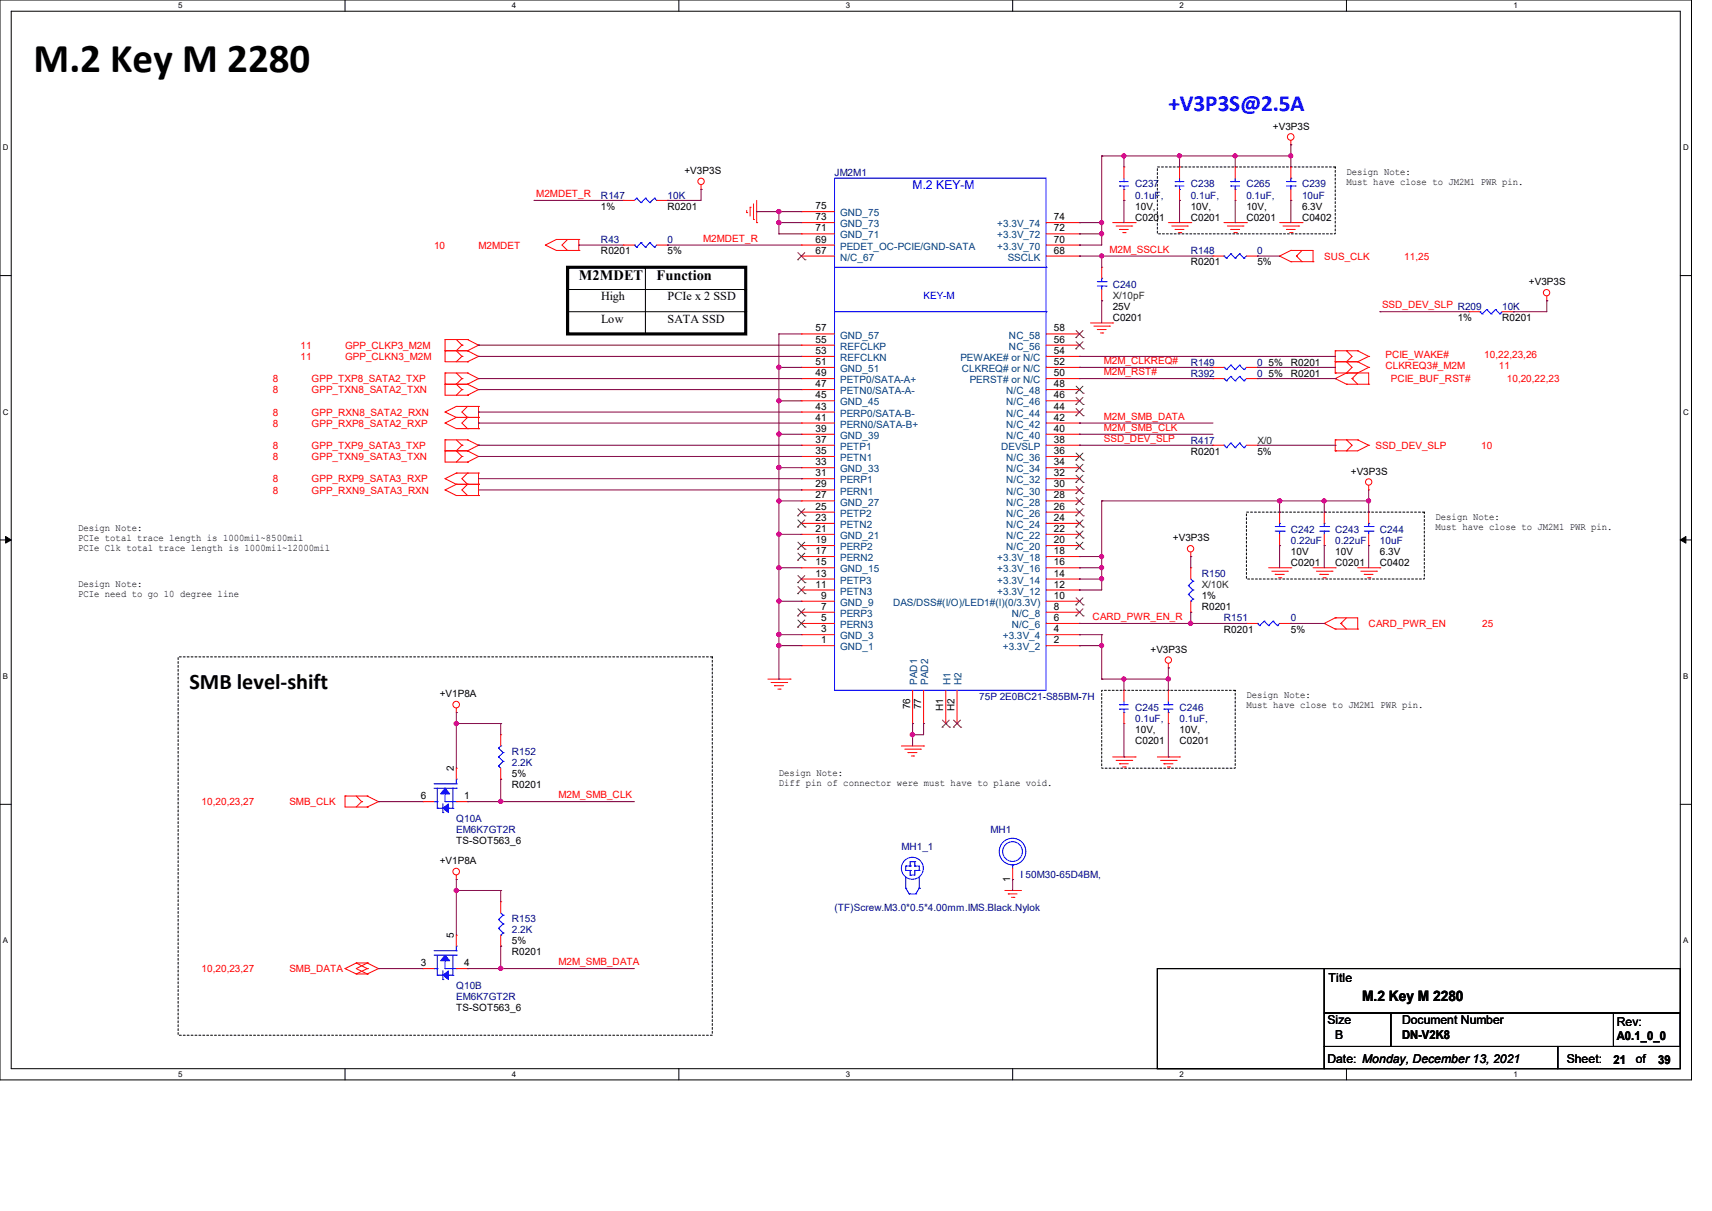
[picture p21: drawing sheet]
<svg xmlns="http://www.w3.org/2000/svg" width="297mm" height="210mm" viewBox="0 0 297 210" stroke-linecap="round" stroke-linejoin="round" font-family="sans-serif">
<defs><g id="words">
<text font-size="7.1" x="5.8" y="12.6">M.2 Key M 2280</text>
<text font-size="4" fill="#00f" x="202.7" y="19.3">+V3P3S@2.5A</text>
<text font-size="3.9" x="32.9" y="119.5">SMB level-shift</text>
<g font-size="2.5">
<text x="100.4" y="48.6">M2MDET</text>
<text x="113.9" y="48.6">Function</text>
<text x="236.3" y="173.6">M.2 Key M 2280</text>
</g>
<text font-size="2.1" fill="#00f" x="158.3" y="32.9">M.2 KEY-M</text>
<g font-size="2.1">
<text x="104.3" y="52.1">High</text>
<text x="115.8" y="52.1">PCIe x 2 SSD</text>
<text x="104.3" y="56">Low</text>
<text x="115.8" y="56">SATA SSD</text>
<text x="230.5" y="170.3">Title</text>
<text x="230.3" y="177.6">Size</text>
<text x="243.2" y="177.6">Document Number</text>
<text x="280.5" y="178">Rev:</text>
<text x="230.3" y="184.4">Date: Monday, December 13, 2021</text>
<text x="231.6" y="180.1">B</text>
<text x="243.2" y="180.2">DN-V2K8</text>
<text x="271.8" y="184.4">Sheet:</text>
<text x="279.9" y="184.4">21</text>
<text x="280.5" y="180.4">A0.1_0_0</text>
<text x="283.8" y="184.4">of</text>
<text x="287.7" y="184.4">39</text>
</g>
<g font-size="1.7">
<text x="220.8" y="22.5">+V3P3S</text>
<text x="118.7" y="30.2">+V3P3S</text>
<text x="233.6" y="30.4">Design Note:</text>
<text x="233.6" y="32.1">Must have close to JM2M1 PWR pin.</text>
<text x="104.3" y="36.4">1%</text>
<text x="115.8" y="36.4">R0201</text>
<text x="141.5" y="40.1">71</text>
<text x="141.5" y="38.2">73</text>
<text x="141.5" y="36.3">75</text>
<text x="182.8" y="40.1">72</text>
<text x="182.8" y="38.2">74</text>
<text x="196.9" y="36.4">10V,</text>
<text x="196.9" y="38.3">C0201</text>
<text x="206.6" y="36.4">10V,</text>
<text x="206.6" y="38.3">C0201</text>
<text x="216.2" y="36.4">10V,</text>
<text x="216.2" y="38.3">C0201</text>
<text x="225.9" y="38.3">C0402</text>
<text x="225.9" y="36.4">6.3V</text>
<text x="104.3" y="44.1">R0201</text>
<text x="115.8" y="44.1">5%</text>
<text x="141.5" y="44">67</text>
<text x="141.5" y="42.1">69</text>
<text x="182.8" y="44">68</text>
<text x="182.8" y="42.1">70</text>
<text x="206.6" y="46">R0201</text>
<text x="218.1" y="46">5%</text>
<text x="193" y="53.8">25V</text>
<text x="265.3" y="49.5">+V3P3S</text>
<text x="141.5" y="59.4">55</text>
<text x="141.5" y="57.5">57</text>
<text x="182.8" y="59.4">56</text>
<text x="182.8" y="57.5">58</text>
<text x="193" y="55.7">C0201</text>
<text x="252.9" y="55.7">1%</text>
<text x="260.6" y="55.7">R0201</text>
<text x="141.5" y="65.2">49</text>
<text x="141.5" y="63.3">51</text>
<text x="141.5" y="61.4">53</text>
<text x="182.8" y="65.2">50</text>
<text x="182.8" y="63.3">52</text>
<text x="182.8" y="61.4">54</text>
<text x="220.1" y="65.3">5%</text>
<text x="220.1" y="63.4">5%</text>
<text x="223.9" y="65.3">R0201</text>
<text x="223.9" y="63.4">R0201</text>
<text x="141.5" y="71">43</text>
<text x="141.5" y="69.1">45</text>
<text x="141.5" y="67.1">47</text>
<text x="182.8" y="71">44</text>
<text x="182.8" y="69.1">46</text>
<text x="182.8" y="67.1">48</text>
<text x="141.5" y="76.8">37</text>
<text x="141.5" y="74.9">39</text>
<text x="141.5" y="72.9">41</text>
<text x="182.8" y="76.8">38</text>
<text x="182.8" y="74.9">40</text>
<text x="182.8" y="72.9">42</text>
<text x="141.5" y="82.6">31</text>
<text x="141.5" y="80.7">33</text>
<text x="141.5" y="78.7">35</text>
<text x="182.8" y="82.6">32</text>
<text x="182.8" y="80.7">34</text>
<text x="182.8" y="78.7">36</text>
<text x="206.6" y="78.8">R0201</text>
<text x="218.1" y="78.8">5%</text>
<text x="234.4" y="82.3">+V3P3S</text>
<text x="141.5" y="88.4">25</text>
<text x="141.5" y="86.4">27</text>
<text x="141.5" y="84.5">29</text>
<text x="182.8" y="88.4">26</text>
<text x="182.8" y="86.4">28</text>
<text x="182.8" y="84.5">30</text>
<text x="13.5" y="92.2">Design Note:</text>
<text x="13.5" y="93.9">PCIe total trace length is 1000mil~8500mil</text>
<text x="13.5" y="95.6">PCIe Clk total trace length is 1000mil~12000mil</text>
<text x="141.5" y="92.2">21</text>
<text x="141.5" y="90.3">23</text>
<text x="141.5" y="94.2">19</text>
<text x="182.8" y="94.2">20</text>
<text x="182.8" y="92.2">22</text>
<text x="182.8" y="90.3">24</text>
<text x="203.5" y="93.9">+V3P3S</text>
<text x="249.1" y="90.2">Design Note:</text>
<text x="249.1" y="91.9">Must have close to JM2M1 PWR pin.</text>
<text x="13.5" y="101.8">Design Note:</text>
<text x="141.5" y="101.9">11</text>
<text x="141.5" y="96.1">17</text>
<text x="141.5" y="100">13</text>
<text x="141.5" y="98">15</text>
<text x="182.8" y="101.9">12</text>
<text x="182.8" y="100">14</text>
<text x="182.8" y="98">16</text>
<text x="182.8" y="96.1">18</text>
<text x="223.9" y="98.1">C0201</text>
<text x="223.9" y="96.2">10V</text>
<text x="231.6" y="98.1">C0201</text>
<text x="231.6" y="96.2">10V</text>
<text x="239.4" y="98.1">C0402</text>
<text x="239.4" y="96.2">6.3V</text>
<text x="13.5" y="103.5">PCIe need to go 10 degree line</text>
<text x="142.4" y="107.7">5</text>
<text x="142.4" y="105.7">7</text>
<text x="142.4" y="103.8">9</text>
<text x="182.8" y="107.7">6</text>
<text x="182.8" y="105.7">8</text>
<text x="182.8" y="103.8">10</text>
<text x="208.5" y="105.9">R0201</text>
<text x="208.5" y="103.9">1%</text>
<text x="142.4" y="111.5">1</text>
<text x="142.4" y="109.6">3</text>
<text x="182.8" y="111.5">2</text>
<text x="182.8" y="109.6">4</text>
<text x="199.6" y="113.2">+V3P3S</text>
<text x="212.3" y="109.7">R0201</text>
<text x="223.9" y="109.7">5%</text>
<text x="76.3" y="120.9">+V1P8A</text>
<text x="157.9" y="123" transform="rotate(-90 157.9 123)">76</text>
<text x="159.8" y="123" transform="rotate(-90 159.8 123)">77</text>
<text x="163.7" y="123.3" transform="rotate(-90 163.7 123.3)">H1</text>
<text x="165.6" y="123.3" transform="rotate(-90 165.6 123.3)">H2</text>
<text x="216.2" y="121.1">Design Note:</text>
<text x="216.2" y="122.8">Must have close to JM2M1 PWR pin.</text>
<text x="196.9" y="127.1">10V,</text>
<text x="196.9" y="129">C0201</text>
<text x="204.6" y="127.1">10V,</text>
<text x="204.6" y="129">C0201</text>
<text x="78.7" y="133.8" transform="rotate(-90 78.7 133.8)">2</text>
<text x="88.8" y="136.7">R0201</text>
<text x="88.8" y="134.8">5%</text>
<text x="135.1" y="134.6">Design Note:</text>
<text x="135.1" y="136.4">Diff pin of connector were must have to plane void.</text>
<text x="73" y="138.6">6</text>
<text x="80.5" y="138.6">1</text>
<text x="76.3" y="149.9">+V1P8A</text>
<text x="79.2" y="146.4">TS-SOT563_6</text>
<text x="175.3" y="152.9" transform="rotate(-90 175.3 152.9)">1</text>
<text x="73" y="167.6">3</text>
<text x="78.7" y="162.7" transform="rotate(-90 78.7 162.7)">5</text>
<text x="80.5" y="167.6">4</text>
<text x="88.8" y="165.7">R0201</text>
<text x="88.8" y="163.8">5%</text>
<text x="79.2" y="175.3">TS-SOT563_6</text>
</g>
<g font-size="1.7" fill="#f00">
<text x="93" y="34.2">M2MDET_R</text>
<text x="122" y="41.9">M2MDET_R</text>
<text x="75.3" y="43.1">10</text>
<text x="83" y="43.1">M2MDET</text>
<text x="192.5" y="43.8">M2M_SSCLK</text>
<text x="229.7" y="45">SUS_CLK</text>
<text x="243.6" y="45">11,25</text>
<text x="239.8" y="53.5">SSD_DEV_SLP R209</text>
<text x="52.2" y="60.5">11</text>
<text x="52.2" y="62.4">11</text>
<text x="59.9" y="60.5">GPP_CLKP3_M2M</text>
<text x="59.9" y="62.4">GPP_CLKN3_M2M</text>
<text x="191.5" y="63.1">M2M_CLKREQ#</text>
<text x="191.5" y="65.1">M2M_RST#</text>
<text x="240.4" y="64">CLKREQ3#_M2M</text>
<text x="240.4" y="62.1">PCIE_WAKE#</text>
<text x="257.5" y="62.1">10,22,23,26</text>
<text x="260" y="64">11</text>
<text x="47.3" y="68.2">8</text>
<text x="47.3" y="66.3">8</text>
<text x="54.1" y="68.2">GPP_TXN8_SATA2_TXN</text>
<text x="54.1" y="66.3">GPP_TXP8_SATA2_TXP</text>
<text x="241.3" y="66.3">PCIE_BUF_RST#</text>
<text x="261.4" y="66.3">10,20,22,23</text>
<text x="47.3" y="72.1">8</text>
<text x="47.3" y="74">8</text>
<text x="47.3" y="77.9">8</text>
<text x="54.1" y="72.1">GPP_RXN8_SATA2_RXN</text>
<text x="54.1" y="74">GPP_RXP8_SATA2_RXP</text>
<text x="54.1" y="77.9">GPP_TXP9_SATA3_TXP</text>
<text x="191.5" y="74.7">M2M_SMB_CLK</text>
<text x="191.5" y="72.8">M2M_SMB_DATA</text>
<text x="191.5" y="76.6">SSD_DEV_SLP</text>
<text x="238.6" y="77.9">SSD_DEV_SLP</text>
<text x="257" y="77.9">10</text>
<text x="47.3" y="79.8">8</text>
<text x="47.3" y="83.6">8</text>
<text x="54.1" y="79.8">GPP_TXN9_SATA3_TXN</text>
<text x="54.1" y="83.6">GPP_RXP9_SATA3_RXP</text>
<text x="47.3" y="85.6">8</text>
<text x="54.1" y="85.6">GPP_RXN9_SATA3_RXN</text>
<text x="189.6" y="107.5">CARD_PWR_EN_R</text>
<text x="237.4" y="108.8">CARD_PWR_EN</text>
<text x="257.1" y="108.8">25</text>
<text x="35" y="139.7">10,20,23,27</text>
<text x="50.2" y="139.7">SMB_CLK</text>
<text x="96.9" y="138.4">M2M_SMB_CLK</text>
<text x="96.9" y="167.4">M2M_SMB_DATA</text>
<text x="35" y="168.6">10,20,23,27</text>
<text x="50.2" y="168.6">SMB_DATA</text>
</g>
<g font-size="1.7" fill="#000080">
<text x="104.3" y="34.5">R147</text>
<text x="115.8" y="34.5">10K</text>
<text x="144.8" y="30.6">JM2M1</text>
<text x="196.9" y="32.5">C237</text>
<text x="196.9" y="34.5">0.1uF,</text>
<text x="206.6" y="32.5">C238</text>
<text x="206.6" y="34.5">0.1uF,</text>
<text x="216.2" y="32.5">C265</text>
<text x="216.2" y="34.5">0.1uF,</text>
<text x="225.9" y="32.5">C239</text>
<text x="225.9" y="34.5">10uF</text>
<text x="104.3" y="42.2">R43</text>
<text x="115.8" y="42.2">0</text>
<text x="206.6" y="44.1">R148</text>
<text x="218.1" y="44.1">0</text>
<text x="193" y="49.9">C240</text>
<text x="260.6" y="53.8">10K</text>
<text x="206.6" y="65.3">R392</text>
<text x="206.6" y="63.4">R149</text>
<text x="218.1" y="65.3">0</text>
<text x="218.1" y="63.4">0</text>
<text x="206.6" y="76.9">R417</text>
<text x="223.9" y="92.4">C242</text>
<text x="223.9" y="94.3">0.22uF</text>
<text x="231.6" y="92.4">C243</text>
<text x="231.6" y="94.3">0.22uF</text>
<text x="239.4" y="92.4">C244</text>
<text x="239.4" y="94.3">10uF</text>
<text x="208.5" y="100.1">R150</text>
<text x="212.3" y="107.8">R151</text>
<text x="223.9" y="107.8">0</text>
<text x="169.9" y="121.3">75P 2E0BC21-S85BM-7H</text>
<text x="196.9" y="123.2">C245</text>
<text x="196.9" y="125.2">0.1uF,</text>
<text x="204.6" y="123.2">C246</text>
<text x="204.6" y="125.2">0.1uF,</text>
<text x="88.8" y="131">R152</text>
<text x="88.8" y="132.9">2.2K</text>
<text x="79.2" y="142.5">Q10A</text>
<text x="79.2" y="144.5">EM6K7GT2R</text>
<text x="156.4" y="147.4">MH1_1</text>
<text x="171.8" y="144.5">MH1</text>
<text x="177" y="152.2">I 50M30-65D4BM,</text>
<text x="88.8" y="159.9">R153</text>
<text x="88.8" y="161.8">2.2K</text>
<text x="144.8" y="158">(TF)Screw.M3.0*0.5*4.00mm.IMS.Black.Nylok</text>
<text x="79.2" y="171.5">Q10B</text>
<text x="79.2" y="173.4">EM6K7GT2R</text>
</g>
<g font-size="1.7" fill="#004080">
<text x="145.7" y="41.4">GND_71</text>
<text x="145.7" y="39.4">GND_73</text>
<text x="145.7" y="37.5">GND_75</text>
<text x="173" y="41.4">+3.3V_72</text>
<text x="173" y="39.4">+3.3V_74</text>
<text x="145.7" y="45.2">N/C_67</text>
<text x="145.7" y="43.3">PEDET_OC-PCIE/GND-SATA</text>
<text x="173" y="43.3">+3.3V_70</text>
<text x="174.8" y="45.2">SSCLK</text>
<text x="145.7" y="58.7">GND_57</text>
<text x="175" y="58.7">NC_58</text>
<text x="145.7" y="64.5">GND_51</text>
<text x="145.7" y="62.6">REFCLKN</text>
<text x="145.7" y="60.7">REFCLKP</text>
<text x="166.6" y="62.6">PEWAKE# or N/C</text>
<text x="166.9" y="64.5">CLKREQ# or N/C</text>
<text x="175" y="60.7">NC_56</text>
<text x="145.7" y="70.3">GND_45</text>
<text x="145.7" y="68.4">PETN0/SATA-A-</text>
<text x="145.7" y="66.5">PETP0/SATA-A+</text>
<text x="168.2" y="66.5">PERST# or N/C</text>
<text x="174.6" y="70.3">N/C_46</text>
<text x="174.6" y="68.4">N/C_48</text>
<text x="145.7" y="76.1">GND_39</text>
<text x="145.7" y="74.2">PERN0/SATA-B+</text>
<text x="145.7" y="72.3">PERP0/SATA-B-</text>
<text x="174.6" y="76.1">N/C_40</text>
<text x="174.6" y="74.2">N/C_42</text>
<text x="174.6" y="72.3">N/C_44</text>
<text x="145.7" y="83.8">PERP1</text>
<text x="145.7" y="81.9">GND_33</text>
<text x="145.7" y="80">PETN1</text>
<text x="145.7" y="78">PETP1</text>
<text x="173.7" y="78">DEVSLP</text>
<text x="174.6" y="83.8">N/C_32</text>
<text x="174.6" y="81.9">N/C_34</text>
<text x="174.6" y="80">N/C_36</text>
<text x="145.7" y="89.6">PETP2</text>
<text x="145.7" y="87.7">GND_27</text>
<text x="145.7" y="85.8">PERN1</text>
<text x="174.6" y="89.6">N/C_26</text>
<text x="174.6" y="87.7">N/C_28</text>
<text x="174.6" y="85.8">N/C_30</text>
<text x="145.7" y="93.5">GND_21</text>
<text x="145.7" y="91.6">PETN2</text>
<text x="145.7" y="95.4">PERP2</text>
<text x="174.6" y="95.4">N/C_20</text>
<text x="174.6" y="93.5">N/C_22</text>
<text x="174.6" y="91.6">N/C_24</text>
<text x="145.7" y="97.3">PERN2</text>
<text x="145.7" y="101.2">PETP3</text>
<text x="145.7" y="99.3">GND_15</text>
<text x="173" y="101.2">+3.3V_14</text>
<text x="173" y="99.3">+3.3V_16</text>
<text x="173" y="97.3">+3.3V_18</text>
<text x="145.7" y="107">PERP3</text>
<text x="145.7" y="105.1">GND_9</text>
<text x="145.7" y="103.1">PETN3</text>
<text x="154.9" y="105.1">DAS/DSS#(I/O)/LED1#(I)(0/3.3V)</text>
<text x="173" y="103.1">+3.3V_12</text>
<text x="175.6" y="107">N/C_8</text>
<text x="145.7" y="112.8">GND_1</text>
<text x="145.7" y="110.9">GND_3</text>
<text x="145.7" y="108.9">PERN3</text>
<text x="174" y="112.8">+3.3V_2</text>
<text x="174" y="110.9">+3.3V_4</text>
<text x="175.6" y="108.9">N/C_6</text>
<text x="159.1" y="118.7" transform="rotate(-90 159.1 118.7)">PAD1</text>
<text x="161" y="118.7" transform="rotate(-90 161 118.7)">PAD2</text>
<text x="164.9" y="118.7" transform="rotate(-90 164.9 118.7)">H1</text>
<text x="166.8" y="118.7" transform="rotate(-90 166.8 118.7)">H2</text>
</g>
<text font-size="1.7" fill="#00f" x="160.2" y="51.8">KEY-M</text>
<g font-size="1.7" fill="#008000">
<text x="193" y="51.8">X/10pF</text>
<text x="218.1" y="76.9">X/0</text>
<text x="208.5" y="102">X/10K</text>
</g>
<g font-size="1.4">
<text x="30.9" y="1.4">5</text>
<text x="88.8" y="1.4">4</text>
<text x="146.7" y="1.4">3</text>
<text x="204.6" y="1.4">2</text>
<text x="262.6" y="1.4">1</text>
<text x=".5" y="26.1">D</text>
<text x="292" y="26.1">D</text>
<text x=".5" y="71.9">C</text>
<text x="292" y="71.9">C</text>
<text x=".5" y="117.8">B</text>
<text x="292" y="117.8">B</text>
<text x=".5" y="163.6">A</text>
<text x="292" y="163.6">A</text>
<text x="30.9" y="186.8">5</text>
<text x="88.8" y="186.8">4</text>
<text x="146.7" y="186.8">3</text>
<text x="204.6" y="186.8">2</text>
<text x="262.6" y="186.8">1</text>
</g>
</g></defs>
<path d="M0 0h293.5v187.3h-293.5zM1.9 1.9h289.6v183.4h-289.6z" fill="none" stroke="#000" stroke-width=".17"/>
<g fill="#fff">
<path d="M30.9 .2h.8v1.5h-.8z"/>
<path d="M30.9 185.5h.8v1.6h-.8z"/>
</g>
<path d="M59.9 0v1.9M59.9 185.3v2" fill="none" stroke="#000" stroke-width=".17"/>
<g fill="#fff">
<path d="M88.8 .2h.8v1.5h-.8z"/>
<path d="M88.8 185.5h.8v1.6h-.8z"/>
</g>
<path d="M117.8 0v1.9M117.8 185.3v2" fill="none" stroke="#000" stroke-width=".17"/>
<g fill="#fff">
<path d="M146.7 .2h.8v1.5h-.8z"/>
<path d="M146.7 185.5h.8v1.6h-.8z"/>
</g>
<path d="M175.7 0v1.9M175.7 185.3v2" fill="none" stroke="#000" stroke-width=".17"/>
<g fill="#fff">
<path d="M204.6 .2h.8v1.5h-.8z"/>
<path d="M204.6 185.5h.8v1.6h-.8z"/>
</g>
<path d="M233.6 0v1.9M233.6 185.3v2" fill="none" stroke="#000" stroke-width=".17"/>
<g fill="#fff">
<path d="M262.6 .2h.7v1.5h-.7z"/>
<path d="M262.6 185.5h.7v1.6h-.7z"/>
<path d="M.5 24.8h1v1.6h-1z"/>
<path d="M292 24.8h1v1.6h-1z"/>
<path d="M.5 70.7h1v1.5h-1z"/>
<path d="M292 70.7h1v1.5h-1z"/>
</g>
<path d="M0 47.8h1.9M291.5 47.8h2" fill="none" stroke="#000" stroke-width=".17"/>
<g fill="#fff">
<path d="M.5 116.5h.9v1.6h-.9z"/>
<path d="M292 116.5h.9v1.6h-.9z"/>
</g>
<path d="M0 93.6h1.9M291.5 93.6h2" fill="none" stroke="#000" stroke-width=".17"/>
<path d="M1 93l.9 .6-.9 .6zM291.5 93.6l1-.6v1.2z" fill="#000" stroke="#000" stroke-width=".17"/>
<g fill="#fff">
<path d="M.5 162.4h.9v1.5h-.9z"/>
<path d="M292 162.4h.9v1.5h-.9z"/>
</g>
<g fill="none" stroke="#000" stroke-width=".17">
<path d="M98.5 50.2h30.9M98.5 54.1h30.9M112 57.9h.1M112 46.4v11.5M129.4 50.2h.1M129.4 54.1h.1M0 139.5h1.9M291.5 139.5h2M200.8 168h28.9v17.3h-28.9zM229.7 175.7h11.6v5.8h-11.6zM229.7 168h61.8v7.7h-61.8zM241.3 175.7h50.2v5.8h-50.2z"/>
<path d="M279.9 175.7h11.6v5.8h-11.6zM229.7 181.5h40.6v3.8h-40.6zM270.3 181.5h21.2v3.8h-21.2z"/>
</g>
<path d="M98.5 46.4h30.9v11.5h-30.9z" fill="none" stroke="#000" stroke-width=".55"/>
<path d="M200.8 29h30.8v11.6h-30.8zM216.2 88.8h30.9v11.6h-30.9zM30.9 113.9h92.7v65.6h-92.7zM191.1 119.7h23.2v13.5h-23.2z" fill="none" stroke="#000" stroke-width=".17" stroke-dasharray=".3"/>
<g fill="none" stroke="#f00" stroke-width=".17">
<path d="M108.1 34.8h.1M108.1 34.8h2M113.9 34.8h1.9M115.8 34.8h.1M121.6 32.9h.1M121.6 32v.9M129.5 36.9h.1M129.5 36.5v.4M130.1 35.9h.1M130.1 35.9v1.6M130.7 38.1h.1M130.7 35.3v2.8"/>
<path d="M131.3 38.6h.1M131.3 34.8v3.8M139 38.6h.1M139 36.7h.1M139 38.6h5.8M139 36.7h5.8M181.5 38.6h5.8M187.3 38.6h.1M193 38.6h3.9M193.6 39.2h2.7M194.2 39.8h.1M194.2 39.8h1.5"/>
<path d="M195 29h.1M195 34.8h.1M195 29v1.9M195 32.9v1.9M196.3 39.2h.1M196.9 38.6h.1M202.7 38.6h3.9M203.3 39.2h2.7M203.9 39.8h.1M203.9 39.8h1.5M204.6 29h.1M204.6 34.8h.1"/>
<path d="M204.6 29v1.9M204.6 32.9v1.9M206 39.2h.1M206.6 38.6h.1M212.3 38.6h3.9M212.9 39.2h2.7M213.5 39.8h.1M213.5 39.8h1.6M214.3 29h.1M214.3 34.8h.1M214.3 29v1.9M214.3 32.9v1.9"/>
<path d="M215.6 39.2h.1M216.2 38.6h.1M222 38.6h3.9M222.6 39.2h2.7M223.2 39.8h.1M223.2 39.8h1.5M223.9 25.1h.1M223.9 34.8h.1M223.9 29h.1M223.9 24.3v.8M223.9 29v1.9M223.9 32.9v1.9"/>
<path d="M225.3 39.2h.1M225.9 38.6h.1M77.2 58.9h.1M77.2 58.9v3.8h3.9M77.2 58.9h3.9M79.2 58.9l.9 1M80.1 59.9h.1M80.1 59.9l-.9 .9 .9 1M81.1 58.9h.1M81.1 58.9l1.9 1M83 59.9h.1M83 59.9l-1.9 .9"/>
<path d="M94.6 42.5h.1M94.6 42.5l1.9 .9h3.9M96.5 41.5h.1M96.5 41.5l-1.9 1M96.5 41.5h3.9M98.5 43.4h.1M98.5 41.5h.1M98.5 41.5l-1 1 1 .9M100.4 43.4h.1M100.4 41.5h.1M100.4 41.5v1.9M108.1 42.5h.1"/>
<path d="M108.1 42.5h2M113.9 42.5h1.9M115.8 42.5h.1M139 59.9h.1M139 57.9h.1M139 44.4h.1M139 42.5h.1M139 40.6h.1M139 59.9h5.8M139 57.9h5.8M139 44.4h5.8M139 42.5h5.8"/>
<path d="M139 40.6h5.8M181.5 59.9h5.8M181.5 57.9h5.8M181.5 44.4h5.8M181.5 42.5h5.8M181.5 40.6h5.8M187.3 59.9h.1M187.3 57.9h.1M187.3 44.4h.1M187.3 42.5h.1M187.3 40.6h.1M189.2 56h3.8"/>
<path d="M189.8 56.6h2.7M190.4 57.1h.1M190.4 57.1h1.5M190.9 57.7h.4M191.1 52.2h.1M191.1 46.4h.1M191.1 46.4v1.9M191.1 50.2v2M191.3 57.7h.1M192.5 56.6h.1M193 56h.1M194.8 40.3h.4"/>
<path d="M195.2 40.3h.1M204.4 40.3h.5M204.9 40.3h.1M210.4 44.4h.1M210.4 44.4h1.9M214.1 40.3h.4M214.5 40.3h.1M216.2 44.4h1.9M218.1 44.4h.1M222 44.4h.1M222 44.4l1.9 1M223.7 40.3h.5"/>
<path d="M223.9 43.4h.1M223.9 45.4h.1M223.9 43.4h3.9v2M223.9 45.4h3.9M223.9 43.4l-1.9 1M224.2 40.3h.1M224.9 44.4h.1M224.9 44.4l1 1M225.9 43.4l-1 1M227.8 45.4h.1M254.8 54.1h.1M254.8 54.1h2"/>
<path d="M260.6 54.1h2M262.6 54.1h.1M268.4 52.2h.1M268.4 51.4v.8M77.2 60.8h.1M77.2 66.6h.1M77.2 64.7h.1M77.2 71.5h.1M77.2 73.4h.1M77.2 76.3h.1M77.2 78.2h.1M77.2 64.7h3.9"/>
<path d="M77.2 60.8h3.9M77.2 64.7v3.8h3.9M77.2 76.3v3.8h3.9M77.2 66.6h3.9M77.2 71.5l2 .9M77.2 73.4l2 .9h3.8M77.2 78.2h3.9M77.2 76.3h3.9M79.2 70.5h.1M79.2 72.4h.1M79.2 64.7l.9 1M79.2 72.4h3.8"/>
<path d="M79.2 70.5l-2 1M79.2 70.5h3.8M79.2 72.4l-2 1M79.2 76.3l.9 .9M80.1 61.8h.1M80.1 67.6h.1M80.1 65.7h.1M80.1 77.2h.1M80.1 79.2h.1M80.1 61.8l-.9 .9M80.1 65.7l-.9 .9 .9 1M80.1 67.6l-.9 .9"/>
<path d="M80.1 77.2l-.9 1 .9 1M80.1 79.2l-.9 .9M81.1 60.8h.1M81.1 62.7h.1M81.1 68.5h.1M81.1 66.6h.1M81.1 64.7h.1M81.1 72.4h.1M81.1 70.5h.1M81.1 74.3h.1M81.1 78.2h.1M81.1 76.3h.1"/>
<path d="M81.1 60.8l1.9 1M81.1 66.6l1.9 1M81.1 64.7l1.9 1M81.1 70.5l-1 1 1 .9M81.1 72.4l-1 1 1 .9M81.1 76.3l1.9 .9M81.1 78.2l1.9 1M83 61.8h.1M83 67.6h.1M83 65.7h.1M83 72.4h.1M83 70.5h.1"/>
<path d="M83 74.3h.1M83 77.2h.1M83 79.2h.1M83 61.8l-1.9 .9M83 67.6l-1.9 .9M83 65.7l-1.9 .9M83 70.5v3.8M83 77.2l-1.9 1M83 79.2l-1.9 .9M139 79.2h.1M139 77.2h.1M139 75.3h.1"/>
<path d="M139 73.4h.1M139 71.5h.1M139 69.5h.1M139 67.6h.1M139 65.7h.1M139 63.7h.1M139 61.8h.1M139 79.2h5.8M139 77.2h5.8M139 75.3h5.8M139 73.4h5.8M139 71.5h5.8"/>
<path d="M139 69.5h5.8M139 67.6h5.8M139 65.7h5.8M139 63.7h5.8M139 61.8h5.8M181.5 79.2h5.8M181.5 77.2h5.8M181.5 75.3h5.8M181.5 73.4h5.8M181.5 71.5h5.8M181.5 69.5h5.8M181.5 67.6h5.8"/>
<path d="M181.5 65.7h5.8M181.5 63.7h5.8M181.5 61.8h5.8M187.3 79.2h.1M187.3 77.2h.1M187.3 75.3h.1M187.3 73.4h.1M187.3 71.5h.1M187.3 69.5h.1M187.3 67.6h.1M187.3 65.7h.1M187.3 63.7h.1"/>
<path d="M187.3 61.8h.1M210.4 77.2h.1M210.4 65.7h.1M210.4 63.7h.1M210.4 77.2h1.9M210.4 65.7h1.9M210.4 63.7h1.9M216.2 77.2h1.9M216.2 65.7h1.9M216.2 63.7h1.9M218.1 77.2h.1M218.1 65.7h.1"/>
<path d="M218.1 63.7h.1M231.6 64.7h.1M231.6 62.7h.1M231.6 65.7h.1M231.6 60.8h.1M231.6 78.2h.1M231.6 76.3h.1M231.6 64.7h5.8v1.9M231.6 62.7h3.9M231.6 60.8v3.9M231.6 76.3v1.9M231.6 60.8h3.9"/>
<path d="M231.6 65.7l2 .9M231.6 76.3h3.9M233.6 64.7h.1M233.6 62.7h.1M233.6 66.6h.1M233.6 60.8h.1M233.6 78.2h.1M233.6 76.3h.1M233.6 62.7l1 1-1 1M233.6 66.6h3.8M233.6 64.7l-2 1M233.6 60.8l1 1-1 .9"/>
<path d="M233.6 76.3l1 .9-1 1M234.6 65.7h.1M234.6 65.7l.9 .9M235.5 62.7h.1M235.5 60.8h.1M235.5 76.3h.1M235.5 62.7l1.9 1M235.5 60.8l1.9 1M235.5 76.3l1.9 .9M237.4 63.7h.1M237.4 66.6h.1M237.4 61.8h.1"/>
<path d="M237.4 77.2h.1M237.4 63.7l-1.9 1-.9 1M237.4 61.8l-1.9 .9M237.4 77.2l-1.9 1h-3.9M77.2 85h.1M77.2 83h.1M77.2 85l2 .9h3.8M77.2 83l2 1M79.2 84h.1M79.2 82h.1M79.2 84l-2 1M79.2 84h3.8"/>
<path d="M79.2 82l-2 1M79.2 82h3.8M81.1 80.1h.1M81.1 85.9h.1M81.1 84h.1M81.1 82h.1M81.1 84l-1 1 1 .9M81.1 82l-1 1 1 1M83 85.9h.1M83 84h.1M83 82h.1M83 82v3.9"/>
<path d="M139 92.7h.1M139 90.8h.1M139 88.8h.1M139 86.9h.1M139 85h.1M139 83h.1M139 81.1h.1M139 96.5h.1M139 98.5h.1M139 94.6h.1M139 98.5h5.8M139 94.6h5.8"/>
<path d="M139 92.7h5.8M139 90.8h5.8M139 88.8h5.8M139 86.9h5.8M139 85h5.8M139 83h5.8M139 81.1h5.8M139 96.5h5.8M181.5 98.5h5.8M181.5 94.6h5.8M181.5 92.7h5.8M181.5 90.8h5.8"/>
<path d="M181.5 88.8h5.8M181.5 86.9h5.8M181.5 85h5.8M181.5 83h5.8M181.5 81.1h5.8M181.5 96.5h5.8M187.3 94.6h.1M187.3 92.7h.1M187.3 90.8h.1M187.3 88.8h.1M187.3 86.9h.1M187.3 85h.1"/>
<path d="M187.3 83h.1M187.3 81.1h.1M187.3 98.5h.1M187.3 96.5h.1M206.6 96.5h.1M206.6 98.5h.1M206.6 95.8v.7M206.6 98.5v1.9M220.1 98.5h3.8M220.6 99.1h2.8M221.2 99.6h.1M221.2 99.6h1.6"/>
<path d="M222 94.6h.1M222 88.8h.1M222 88.8v2M222 92.7v1.9M223.4 99.1h.1M223.9 98.5h.1M227.8 98.5h3.8M228.4 99.1h2.7M229 99.6h.1M229 99.6h1.5M229.7 94.6h.1M229.7 88.8h.1"/>
<path d="M229.7 88.8v2M229.7 92.7v1.9M231.1 99.1h.1M231.6 98.5h.1M235.5 98.5h3.9M236.1 99.1h2.7M236.7 99.6h.1M236.7 99.6h1.5M237.4 85h.1M237.4 94.6h.1M237.4 88.8h.1M237.4 84.2v.8"/>
<path d="M237.4 88.8v2M237.4 92.7v1.9M238.8 99.1h.1M239.4 98.5h.1M133.2 117.8h3.9M133.8 118.4h2.7M134.4 118.9h.1M134.4 118.9h1.5M135 119.5h.3M135.3 119.5h.1M136.5 118.4h.1M137.1 117.8h.1"/>
<path d="M139 112h.1M139 110.1h.1M139 108.1h.1M139 106.2h.1M139 104.3h.1M139 102.3h.1M139 100.4h.1M139 112h5.8M139 110.1h5.8M139 108.1h5.8M139 106.2h5.8M139 104.3h5.8"/>
<path d="M139 102.3h5.8M139 100.4h5.8M158.3 119.7v5.8M160.2 119.7v5.8M164.1 119.7v5.8M166 119.7v5.8M181.5 112h5.8M181.5 110.1h5.8M181.5 108.1h5.8M181.5 106.2h5.8M181.5 104.3h5.8M181.5 102.3h5.8"/>
<path d="M181.5 100.4h5.8M187.3 112h.1M187.3 110.1h.1M187.3 108.1h.1M187.3 106.2h.1M187.3 104.3h.1M187.3 102.3h.1M187.3 100.4h.1M195 119.7h.1M195 119.7v1.9M202.7 115.8h.1M202.7 119.7h.1"/>
<path d="M202.7 115.1v.7M202.7 119.7v1.9M206.6 106.2h.1M206.6 104.3v1.9M216.2 108.1h.1M216.2 108.1h1.9M221.8 100.2h.4M222 108.1h1.9M222.2 100.2h.1M223.9 108.1h.1M229.5 100.2h.4M229.7 108.1h.1"/>
<path d="M229.7 108.1l1.9 1M229.9 100.2h.1M231.6 107.1h.1M231.6 109.1h.1M231.6 107.1h3.9v2M231.6 109.1h3.9M231.6 107.1l-1.9 1M232.6 108.1h.1M232.6 108.1l1 1M233.6 107.1l-1 1M235.5 109.1h.1M237.3 100.2h.4"/>
<path d="M237.7 100.2h.1M59.9 138h.1M59.9 138v2h3.8M59.9 138h3.8M61.8 138l.9 1M62.7 139h.1M62.7 139l-.9 1M63.7 140h.1M63.7 138h.1M63.7 138l2 1M65.7 139h.1M65.7 139l-2 1"/>
<path d="M73.4 139h.1M73.4 139h1.9M79.2 123.6h.1M79.2 133.2h.1M79.2 122.8v.8M79.2 133.2v1.9M79.2 139h1.9M81.1 139h.1M86.9 135.1h.1M86.9 127.4h.1M86.9 127.4v2M86.9 133.2v1.9"/>
<path d="M156.4 129.4h3.8M157 129.9h2.7M157.5 130.5h.1M157.5 130.5h1.6M158.1 131.1h.4M158.3 125.5h.1M158.5 131.1h.1M159.7 129.9h.1M160.2 129.4h.1M160.2 125.5h.1M164.1 125.5h.1M166 125.5h.1"/>
<path d="M193 131.3h3.9M193.6 131.9h2.7M194.2 132.5h.1M194.2 132.5h1.5M194.8 133h.4M195 125.5h.1M195 123.6v1.9M195.2 133h.1M196.3 131.9h.1M196.9 131.3h.1M200.8 131.3h3.8M201.3 131.9h2.7"/>
<path d="M201.9 132.5h.1M201.9 132.5h1.6M202.5 133h.4M202.7 125.5h.1M202.7 123.6v1.9M202.9 133h.1M204 131.9h.1M204.6 131.3h.1M79.2 152.5h.1M79.2 151.8v.7M86.9 156.4h.1M86.9 156.4v1.9"/>
<path d="M174.3 154.4h2.7M174.9 155h.1M174.9 155h1.5M175.5 155.6h.4M175.7 152.5h.1M175.7 150.6v1.9M175.9 155.6h.1M177 154.4h.1M59.9 168h.1M59.9 168l1.9 .9M61.8 167h.1M61.8 168.9h.1"/>
<path d="M61.8 167h1.9M61.8 167l-1.9 1M61.8 168.9h1.9M61.8 167l1.9 1M63.7 168.9h.1M63.7 167h.1M63.7 168h.1M63.7 167l2 1M63.7 167l-1.9 1 1.9 .9M63.7 168l-1.9 .9M65.7 168h.1M65.7 168l-2 .9"/>
<path d="M73.4 168h.1M73.4 168h1.9M79.2 162.2h.1M79.2 162.2v1.9M79.2 168h1.9M81.1 168h.1M86.9 164.1h.1M86.9 162.2v1.9"/>
<circle cx="121.6" cy="31.5" r=".55"/>
<circle cx="223.9" cy="23.7" r=".57"/>
<circle cx="268.3" cy="50.8" r=".55"/>
<circle cx="206.5" cy="95.2" r=".55"/>
<circle cx="237.4" cy="83.6" r=".55"/>
<circle cx="202.7" cy="114.5" r=".55"/>
<circle cx="79.1" cy="122.2" r=".57"/>
<circle cx="79.1" cy="151.2" r=".57"/>
</g>
<g fill="none" stroke="#00f" stroke-width=".17">
<path d="M110.4 34.4h.1M110.4 34.4l-.3 .4M110.4 34.4l.8 .7M111.2 35.1h.1M112 34.4h.1M112 34.4l-.8 .7M112 34.4l.7 .7M112.7 35.1h.1M113.5 34.4h.1M113.5 34.4l-.8 .7M113.5 34.4l.4 .4M113.9 34.8h.1"/>
<path d="M144.8 30.9h36.7v88.8h-36.7zM194.2 32.3h.1M194.2 31.5h.1M194.2 31.5h1.5M194.2 32.3h1.5M195 32.9h.1M195 31.5h.1M195 30.9v.6M195 32.3v.6M203.9 32.3h.1M203.9 31.5h.1M203.9 31.5h1.5"/>
<path d="M203.9 32.3h1.5M204.6 32.9h.1M204.6 31.5h.1M204.6 30.9v.6M204.6 32.3v.6M213.5 32.3h.1M213.5 31.5h.1M213.5 31.5h1.6M213.5 32.3h1.6M214.3 32.9h.1M214.3 31.5h.1M214.3 30.9v.6"/>
<path d="M214.3 32.3v.6M223.2 31.5h1.5M223.2 32.3h1.5M223.9 30.9h.1M223.9 32.3h.1M223.9 30.9v.6M223.9 32.3v.6M224.7 31.5h.1M224.7 32.3h.1M110.1 42.5h.1M110.1 42.5l.3 .4M110.4 42.9h.1"/>
<path d="M111.2 42.1h.1M111.2 42.1l-.8 .8M111.2 42.1l.8 .8M112 42.9h.1M112.7 42.1h.1M112.7 42.1l.8 .8M112.7 42.1l-.7 .8M113.5 42.9h.1M113.9 42.5l-.4 .4M144.8 54.1h36.7M144.8 46.4h36.7M181.5 54.1h.1"/>
<path d="M181.5 46.4h.1M190.4 48.9h1.5M190.4 49.6h1.5M191.1 48.3h.1M191.1 49.6h.1M191.1 48.3v.6M191.1 49.6v.6M191.9 48.9h.1M191.9 49.6h.1M212.3 44.4h.1M212.3 44.4l.5 .4M212.8 44.8h.1"/>
<path d="M213.5 44h.1M213.5 44l-.7 .8M213.5 44l.8 .8M214.3 44.8h.1M215.1 44h.1M215.1 44l.7 .8M215.1 44l-.8 .8M215.8 44.8h.1M216.2 44.4l-.4 .4M256.8 54.1h.1M256.8 54.1l.3 .3M257.1 54.4h.1"/>
<path d="M257.9 53.7h.1M257.9 53.7l-.8 .7M257.9 53.7l.8 .7M258.7 54.4h.1M259.5 53.7h.1M259.5 53.7l.7 .7M259.5 53.7l-.8 .7M260.2 54.4h.1M260.6 54.1l-.4 .3M212.3 77.2h.1M212.3 65.7h.1M212.3 63.7h.1"/>
<path d="M212.3 77.2l.5 .4M212.3 65.7l.5 .3M212.3 63.7l.5 .4M212.8 77.6h.1M212.8 66h.1M212.8 64.1h.1M213.5 76.8h.1M213.5 65.3h.1M213.5 63.3h.1M213.5 76.8l-.7 .8M213.5 76.8l.8 .8M213.5 65.3l-.7 .7"/>
<path d="M213.5 65.3l.8 .7M213.5 63.3l-.7 .8M213.5 63.3l.8 .8M214.3 77.6h.1M214.3 66h.1M214.3 64.1h.1M215.1 76.8h.1M215.1 65.3h.1M215.1 63.3h.1M215.1 76.8l.7 .8M215.1 76.8l-.8 .8M215.1 65.3l.7 .7"/>
<path d="M215.1 65.3l-.8 .7M215.1 63.3l.7 .8M215.1 63.3l-.8 .8M215.8 77.6h.1M215.8 66h.1M215.8 64.1h.1M216.2 77.2l-.4 .4M216.2 65.7l-.4 .3M216.2 63.7l-.4 .4M221.2 91.3h1.6M221.2 92.1h1.6M222 90.8h.1"/>
<path d="M222 92.1h.1M222 90.8v.5M222 92.1v.6M222.8 91.3h.1M222.8 92.1h.1M229 91.3h1.5M229 92.1h1.5M229.7 90.8h.1M229.7 92.1h.1M229.7 90.8v.5M229.7 92.1v.6M230.5 91.3h.1"/>
<path d="M230.5 92.1h.1M236.7 91.3h1.5M236.7 92.1h1.5M237.4 90.8h.1M237.4 92.1h.1M237.4 90.8v.5M237.4 92.1v.6M238.2 91.3h.1M238.2 92.1h.1M206.2 101.6h.1M206.2 103.1h.1M206.2 103.1l.8 .8"/>
<path d="M206.2 101.6l.8 .7M206.6 104.3h.1M206.6 100.4l.4 .4M207 103.9h.1M207 100.8h.1M207 102.3h.1M207 103.9l-.4 .4M207 100.8l-.8 .8M207 102.3l-.8 .8M218.1 108.1h.1M218.1 108.1l.4 .4M218.5 108.5h.1"/>
<path d="M219.3 107.7h.1M219.3 107.7l-.8 .8M219.3 107.7l.8 .8M220.1 108.5h.1M220.9 107.7h.1M220.9 107.7l.7 .8M220.9 107.7l-.8 .8M221.6 108.5h.1M222 108.1l-.4 .4M75.3 139h.1M75.3 136.7h3.9M75.3 135.9h3.9"/>
<path d="M75.3 139h.6M75.9 139h.1M75.9 136.7v3.5M76.8 139.4v1.5M77.2 139h.1M77.2 137.7v1.3M77.2 139h2M78.6 139h.1M78.6 136.7v3.5M79.2 136.7h.1M79.2 135.9h.1M79.2 135.1h.1"/>
<path d="M79.2 139h.1M79.2 135.1v.8M86.5 129.8h.1M86.5 132.8h.1M86.5 131.3h.1M86.5 129.8l.8 .7M86.5 132.8l.4 .4M86.5 131.3l.8 .7M86.9 129.4h.1M86.9 129.4l-.4 .4M87.3 132h.1M87.3 130.5h.1"/>
<path d="M87.3 132l-.8 .8M87.3 130.5l-.8 .8M194.2 123h.1M194.2 122.2h.1M194.2 123h1.5M194.2 122.2h1.5M195 123.6h.1M195 122.2h.1M195 121.6v.6M195 123v.6M201.9 123h.1M201.9 122.2h.1"/>
<path d="M201.9 123h1.6M201.9 122.2h1.6M202.7 123.6h.1M202.7 122.2h.1M202.7 121.6v.6M202.7 123v.6M75.9 140.2h.1M75.9 140.2h.9M76.8 140.2h.1M76.8 140.9h.1M77.8 140.2h.1M77.8 140.2h.8"/>
<path d="M78.6 140.2h.1M86.5 159.5h.1M86.5 159.5l.8 .7M86.9 158.3l.4 .4M87.3 158.7h.1M87.3 158.7l-.8 .8M157.1 154.1h.1M157.1 150.2h.1M157.1 150.2v.8h.8M157.1 152.1v2M157.1 154.1l.6 .9M157.1 150.2h.8"/>
<path d="M157.7 155h.1M157.7 155h1.2M157.9 150.2h.1M157.9 151h.1M157.9 151.8h.1M157.9 151v.8M158.7 149.4h.1M158.7 150.2h.1M158.7 151h.1M158.7 150.2h.8v.8M158.7 149.4h-.8v.8M158.7 149.4v.8"/>
<path d="M158.7 151v.8h-.8M158.7 151h.8M158.9 155h.1M159.5 154.1h.1M159.5 151h.1M159.5 152.1v2M159.5 154.1l-.6 .9M175.7 150h.1M175.7 150v.6M75.3 168h.1M75.3 165.7h3.9M75.3 164.9h3.9"/>
<path d="M75.3 168h.6M75.9 168h.1M75.9 169.1h.1M75.9 165.7v3.4M75.9 169.1h.9M76.8 169.1h.1M76.8 169.9h.1M76.8 168.4v1.5M77.2 168h.1M77.2 166.6v1.4M77.2 168h2M77.8 169.1h.1"/>
<path d="M77.8 169.1h.8M78.6 168h.1M78.6 169.1h.1M78.6 165.7v3.4M79.2 165.7h.1M79.2 164.9h.1M79.2 164.1h.1M79.2 168h.1M79.2 164.1v.8M86.5 161h.1M86.5 161l.8 .8M86.9 162.2h.1"/>
<path d="M87.3 161.8h.1M87.3 160.2h.1M87.3 161.8l-.4 .4M87.3 160.2l-.8 .8"/>
<circle cx="158.3" cy="150.6" r="1.91"/>
<circle cx="175.7" cy="147.7" r="2.31"/>
<circle cx="175.7" cy="147.7" r="1.71"/>
</g>
<g fill="#00f" stroke="#00f" stroke-width=".17">
<path d="M77.2 165.7l.8 .9h-1.5z" fill-rule="evenodd"/>
<path d="M76.8 169.1l1-.7v1.5z" fill-rule="evenodd"/>
<path d="M77.2 136.7l.8 1h-1.5z" fill-rule="evenodd"/>
<path d="M76.8 140.2l1-.8v1.5z" fill-rule="evenodd"/>
</g>
<g fill="none" stroke="#804000" stroke-width=".17">
<path d="M138.4 45h.1M138.4 43.8l1.3 1.2M139.6 43.8l-1.2 1.2M139.7 45h.1M186.6 58.5h.1M186.7 59.3l1.2 1.2M186.7 57.3l1.2 1.2M187.9 57.3l-1.3 1.2M187.9 59.3l-1.3 1.2M187.9 58.5h.1M186.6 79.8h.1M186.6 72.1h.1"/>
<path d="M186.6 70.1h.1M186.6 68.2h.1M186.6 60.5h.1M186.7 78.6l1.2 1.2M186.7 70.9l1.2 1.2M186.7 68.9l1.2 1.2M186.7 67l1.2 1.2M187.9 78.6l-1.3 1.2M187.9 70.9l-1.3 1.2M187.9 68.9l-1.3 1.2M187.9 67l-1.3 1.2M187.9 79.8h.1"/>
<path d="M187.9 72.1h.1M187.9 70.1h.1M187.9 68.2h.1M187.9 60.5h.1M138.4 91.4h.1M138.4 89.5h.1M138.4 97.2h.1M138.4 95.2h.1M138.4 90.2l1.3 1.2M138.4 88.2l1.3 1.3M138.4 95.9l1.3 1.3M138.4 99.8l1.3 1.2"/>
<path d="M138.4 94l1.3 1.2M139.6 90.2l-1.2 1.2M139.6 88.2l-1.2 1.3M139.6 95.9l-1.2 1.3M139.6 99.8l-1.2 1.2M139.6 94l-1.2 1.2M139.7 91.4h.1M139.7 89.5h.1M139.7 97.2h.1M139.7 95.2h.1M186.6 95.2h.1M186.6 93.3h.1"/>
<path d="M186.6 91.4h.1M186.6 89.5h.1M186.6 87.5h.1M186.6 85.6h.1M186.6 83.7h.1M186.6 81.7h.1M186.7 94l1.2 1.2M186.7 92.1l1.2 1.2M186.7 90.2l1.2 1.2M186.7 88.2l1.2 1.3M186.7 86.3l1.2 1.2M186.7 84.4l1.2 1.2"/>
<path d="M186.7 82.4l1.2 1.3M186.7 80.5l1.2 1.2M187.9 94l-1.3 1.2M187.9 92.1l-1.3 1.2M187.9 90.2l-1.3 1.2M187.9 88.2l-1.3 1.3M187.9 86.3l-1.3 1.2M187.9 84.4l-1.3 1.2M187.9 82.4l-1.3 1.3M187.9 80.5l-1.3 1.2M187.9 95.2h.1M187.9 93.3h.1"/>
<path d="M187.9 91.4h.1M187.9 89.5h.1M187.9 87.5h.1M187.9 85.6h.1M187.9 83.7h.1M187.9 81.7h.1M138.4 108.8h.1M138.4 106.8h.1M138.4 103h.1M138.4 101h.1M138.4 107.5l1.3 1.3M138.4 105.6l1.3 1.2"/>
<path d="M138.4 101.7l1.3 1.3M139.6 107.5l-1.2 1.3M139.6 105.6l-1.2 1.2M139.6 101.7l-1.2 1.3M139.7 108.8h.1M139.7 106.8h.1M139.7 103h.1M139.7 101h.1M186.6 106.8h.1M186.6 104.9h.1M186.7 105.6l1.2 1.2M186.7 103.7l1.2 1.2"/>
<path d="M187.9 105.6l-1.3 1.2M187.9 103.7l-1.3 1.2M187.9 106.8h.1M187.9 104.9h.1M163.4 126.1h.1M163.5 124.9l1.2 1.2M164.7 124.9l-1.3 1.2M164.7 126.1h.1M165.4 126.1h.1M165.4 124.9l1.3 1.2M166.6 124.9l-1.2 1.2M166.7 126.1h.1"/>
</g>
<g fill="none" stroke="#800040" stroke-width=".17">
<path d="M92.7 34.8h.1M92.7 34.8h15.4M115.8 34.8h.1M121.6 32.9h.1M121.6 32.9v1.9h-5.8M131.3 36.7h.1M131.3 36.7h7.7M135.1 38.6h.1M135.1 36.7h.1M135.1 38.6h3.9M135.1 36.7v3.9M187.3 38.6h.1"/>
<path d="M187.3 38.6h3.8M191.1 38.6h.1M191.1 27.1h.1M191.1 27.1v15.4h-3.8M191.1 27.1h32.8M195 34.8h.1M195 27.1h.1M195 27.1v1.9M195 34.8v3.8M204.6 34.8h.1M204.6 27.1h.1M204.6 27.1v1.9"/>
<path d="M204.6 34.8v3.8M214.3 27.1h.1M214.3 38.6h.1M214.3 27.1v1.9M214.3 34.8v3.8M223.9 27.1h.1M223.9 34.8h.1M223.9 25.1h.1M223.9 25.1v3.9M223.9 34.8v3.8M83 59.9h.1M83 59.9h56"/>
<path d="M100.4 42.5h.1M100.4 42.5h7.7M115.8 42.5h.1M115.8 42.5h23.2M135.1 40.6h.1M135.1 57.9h.1M135.1 40.6h3.9M135.1 57.9v59.9M135.1 57.9h3.9M187.3 40.6h.1M187.3 42.5h.1M187.3 44.4h.1"/>
<path d="M187.3 44.4h23.1M187.3 40.6h3.8M191.1 52.2h.1M191.1 44.4h.1M191.1 40.6h.1M191.1 44.4v2M191.1 52.2v3.8M218.1 44.4h.1M218.1 44.4h3.9M239.4 54.1h.1M239.4 54.1h15.4M262.6 54.1h.1"/>
<path d="M268.4 52.2h.1M268.4 52.2v1.9h-5.8M83 79.2h.1M83 77.2h.1M83 61.8h.1M83 73.4h.1M83 65.7h.1M83 67.6h.1M83 71.5h.1M83 61.8h56M83 79.2h56M83 77.2h56"/>
<path d="M83 73.4h56M83 65.7h56M83 67.6h56M83 71.5h56M135.1 75.3h.1M135.1 63.7h.1M135.1 69.5h.1M135.1 63.7h3.9M135.1 75.3h3.9M135.1 69.5h3.9M187.3 63.7h.1M187.3 61.8h.1"/>
<path d="M187.3 75.3h.1M187.3 73.4h.1M187.3 77.2h.1M187.3 63.7h23.1M187.3 61.8h44.3M187.3 77.2h23.1M187.3 75.3h23.1M187.3 73.4h23.1M187.3 65.7h23.1M210.4 65.7h.1M218.1 63.7h.1M218.1 63.7h13.5"/>
<path d="M218.1 77.2h13.5M218.1 65.7h13.5M231.6 77.2h.1M231.6 65.7h.1M83 83h56M83 85h56M135.1 81.1h.1M135.1 98.5h.1M135.1 86.9h.1M135.1 92.7h.1M135.1 86.9h3.9M135.1 98.5h3.9"/>
<path d="M135.1 81.1h3.9M135.1 92.7h3.9M139 83h.1M139 85h.1M187.3 98.5h.1M187.3 96.5h.1M187.3 98.5h3.8M187.3 96.5h3.8M191.1 86.9h.1M191.1 96.5h.1M191.1 98.5h.1M191.1 86.9v15.4h-3.8"/>
<path d="M191.1 86.9h46.3M206.6 96.5h.1M206.6 96.5v2M222 86.9h.1M222 94.6h.1M222 88.8h.1M222 86.9v1.9M222 94.6v3.9M229.7 88.8h.1M229.7 86.9h.1M229.7 94.6h.1M229.7 86.9v1.9"/>
<path d="M229.7 94.6v3.9M237.4 86.9h.1M237.4 88.8h.1M237.4 94.6h.1M237.4 85v3.8M237.4 94.6v3.9M135.1 110.1h.1M135.1 112h.1M135.1 104.3h.1M135.1 117.8h.1M135.1 112h3.9M135.1 110.1h3.9"/>
<path d="M135.1 104.3h3.9M187.3 112h.1M187.3 102.3h.1M187.3 100.4h.1M187.3 110.1h.1M187.3 108.1h.1M187.3 108.1h28.9M187.3 112h3.8M187.3 100.4h3.8M187.3 110.1h3.8M191.1 110.1h.1M191.1 100.4h.1"/>
<path d="M191.1 117.8h.1M191.1 110.1v7.7M191.1 117.8h11.6M195 117.8h.1M195 117.8v1.9M202.7 115.8h.1M202.7 117.8h.1M202.7 115.8v3.9M206.6 106.2h.1M206.6 108.1h.1M206.6 106.2v1.9M223.9 108.1h.1"/>
<path d="M223.9 108.1h5.8M65.7 139h.1M65.7 139h7.7M79.2 125.5h.1M79.2 123.6h.1M79.2 123.6v9.6M79.2 125.5h7.7M81.1 139h.1M81.1 139h29M86.9 139h.1M86.9 135.1h.1M86.9 125.5h.1"/>
<path d="M86.9 125.5v1.9M86.9 135.1v3.9M158.3 127.4h.1M158.3 125.5h.1M158.3 125.5v3.9M160.2 125.5h.1M160.2 125.5v1.9h-1.9M195 131.3h.1M195 125.5v5.8M202.7 131.3h.1M202.7 125.5v5.8M79.2 154.4h.1"/>
<path d="M79.2 152.5h.1M79.2 152.5v9.7M79.2 154.4h7.7M86.9 154.4h.1M86.9 154.4v2M175.7 152.5h.1M175.7 152.5v1.9M65.7 168h.1M65.7 168h7.7M81.1 168h.1M81.1 168h29M86.9 168h.1"/>
<path d="M86.9 164.1h.1M86.9 164.1v3.9"/>
</g>
<g fill="#f0f" stroke="#f0f" stroke-width=".17">
<circle cx="206.6" cy="108.1" r=".37"/>
<circle cx="191.1" cy="40.5" r=".36"/>
<circle cx="191.1" cy="98.4" r=".36"/>
<circle cx="191.1" cy="38.6" r=".36"/>
<circle cx="222" cy="86.9" r=".37"/>
<circle cx="191.1" cy="44.4" r=".36"/>
<circle cx="135.1" cy="38.6" r=".37"/>
<circle cx="158.3" cy="127.4" r=".37"/>
<circle cx="135.1" cy="36.7" r=".37"/>
<circle cx="191.1" cy="112" r=".36"/>
<circle cx="191.1" cy="100.4" r=".36"/>
<circle cx="135.1" cy="104.2" r=".37"/>
<circle cx="135.1" cy="63.7" r=".37"/>
<circle cx="135.1" cy="69.5" r=".37"/>
<circle cx="135.1" cy="75.3" r=".37"/>
<circle cx="135.1" cy="110" r=".37"/>
<circle cx="135.1" cy="81.1" r=".37"/>
<circle cx="135.1" cy="86.9" r=".37"/>
<circle cx="135.1" cy="92.6" r=".37"/>
<circle cx="135.1" cy="98.4" r=".37"/>
<circle cx="135.1" cy="112" r=".37"/>
<circle cx="204.6" cy="27" r=".36"/>
<circle cx="229.7" cy="86.9" r=".36"/>
<circle cx="237.4" cy="86.9" r=".36"/>
<circle cx="195" cy="27" r=".36"/>
<circle cx="79.1" cy="125.5" r=".36"/>
<circle cx="79.1" cy="154.4" r=".36"/>
<circle cx="86.9" cy="167.9" r=".37"/>
<circle cx="86.9" cy="139" r=".37"/>
<circle cx="191.1" cy="96.5" r=".36"/>
<circle cx="202.7" cy="117.8" r=".37"/>
<circle cx="195" cy="117.8" r=".36"/>
<circle cx="214.3" cy="27" r=".36"/>
<circle cx="223.9" cy="27" r=".36"/>
</g>
<use href="#words"/>
</svg>
